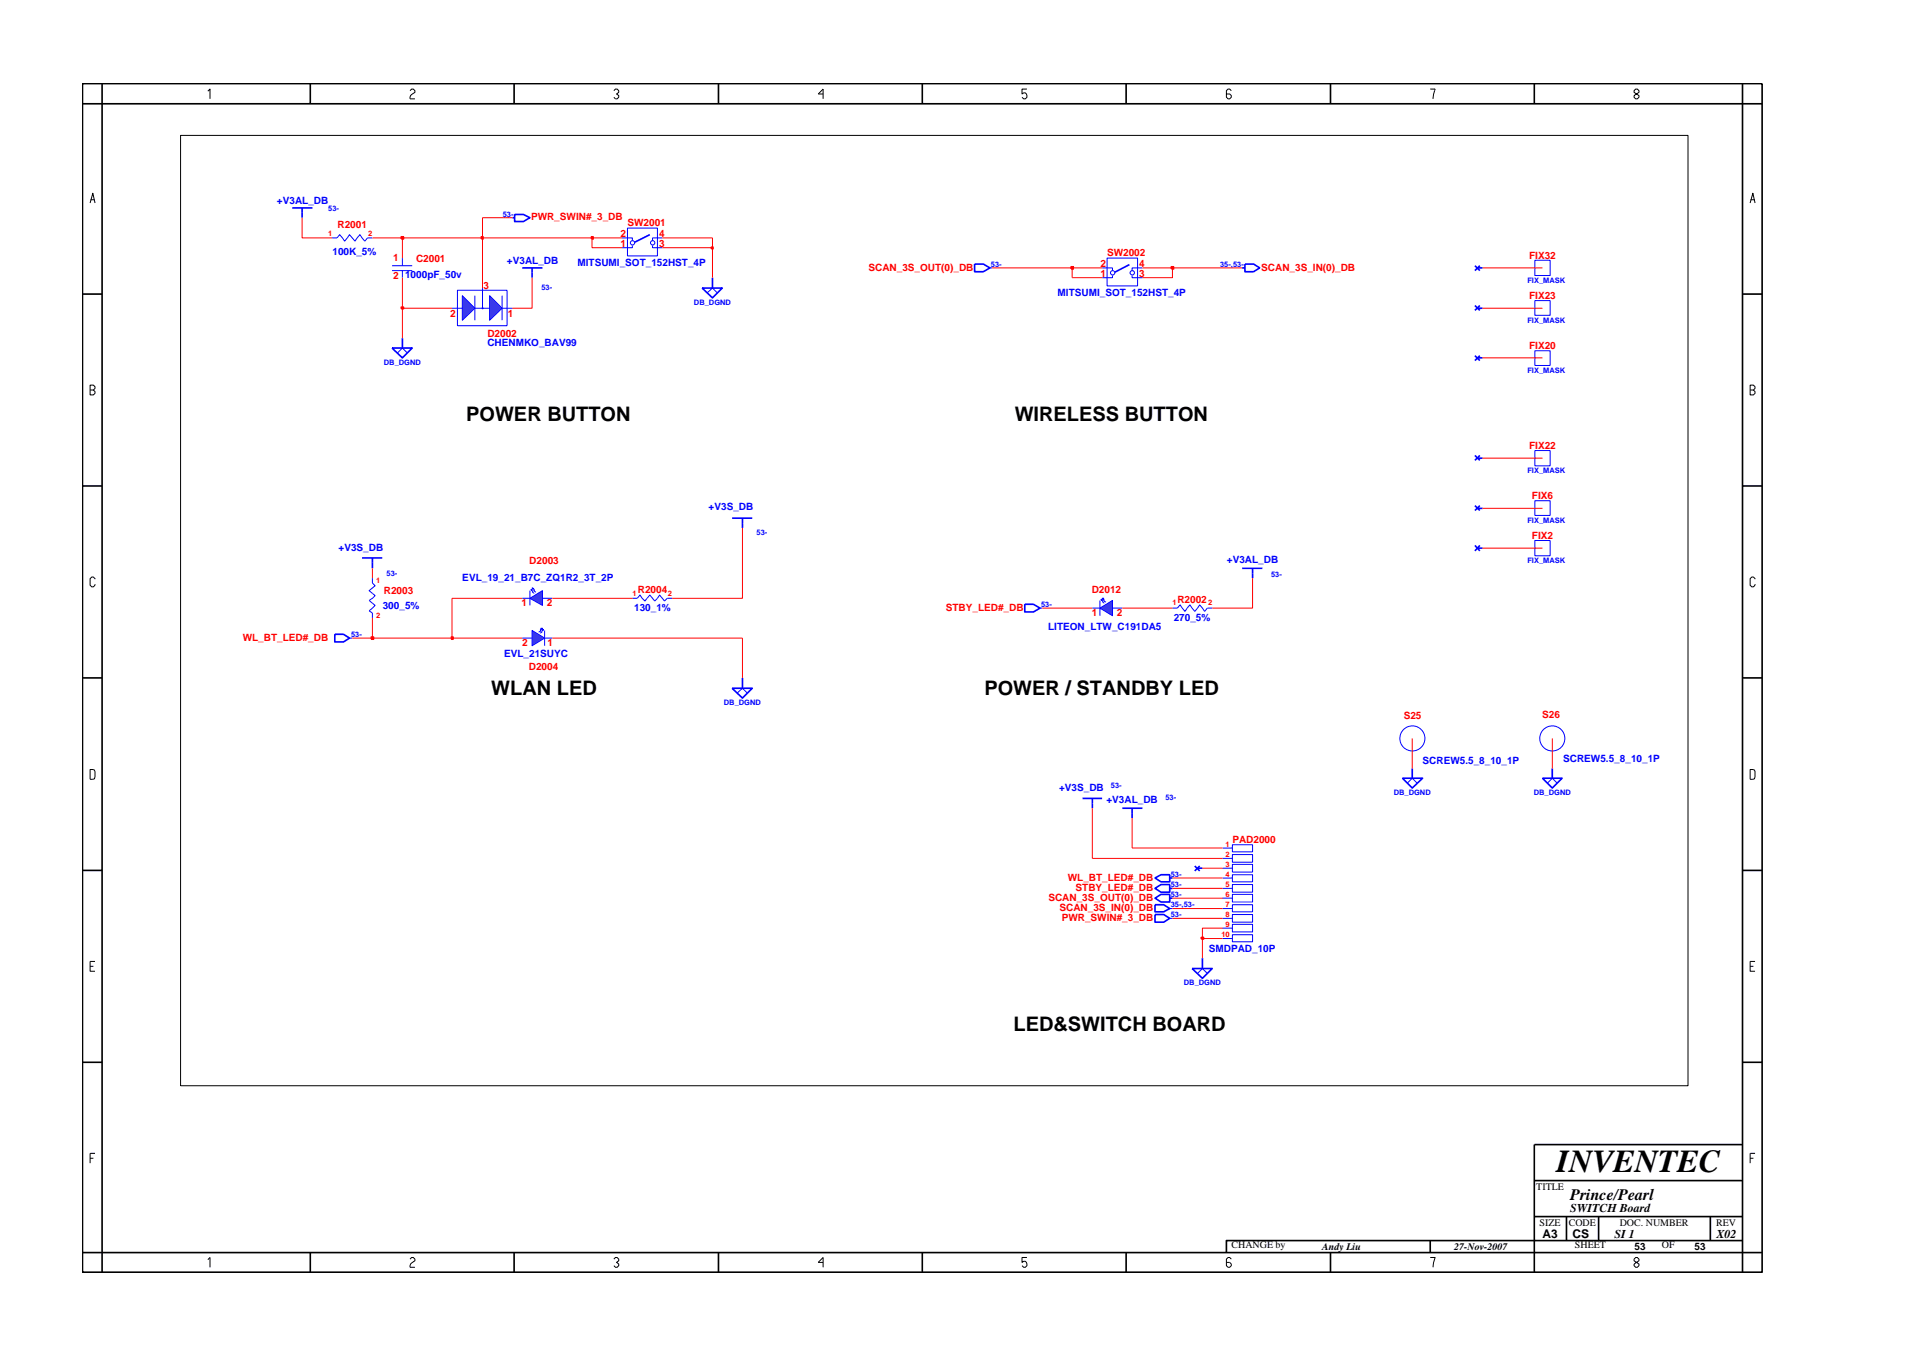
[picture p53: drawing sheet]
<svg xmlns="http://www.w3.org/2000/svg" width="297mm" height="210mm" viewBox="0 0 297 210" stroke-linecap="round" stroke-linejoin="round" font-family="sans-serif">
<defs><g id="words">
<text font-size="5" x="241.8" y="182">INVENTEC</text>
<g font-size="3.1">
<text x="72.4" y="65.4">POWER BUTTON</text>
<text x="157.6" y="65.4">WIRELESS BUTTON</text>
<text x="76.3" y="107.9">WLAN LED</text>
<text x="152.9" y="107.9">POWER / STANDBY LED</text>
<text x="157.4" y="160.1">LED&amp;SWITCH BOARD</text>
</g>
<text font-size="2.5" x="244" y="186.3">Prince/Pearl</text>
<g font-size="1.9">
<text x="244" y="188.2">SWITCH Board</text>
<text x="239.6" y="192.2">A3</text>
<text x="244.3" y="192.3">CS</text>
<text x="250.8" y="192.2">SI 1</text>
<text x="266.6" y="192.2">X02</text>
</g>
<g font-size="1.6" fill="#00f">
<text x="43" y="31.6">+V3AL_DB</text>
<text x="51.7" y="39.7">100K_5%</text>
<text x="78.8" y="41">+V3AL_DB</text>
<text x="89.7" y="41.3">MITSUMI_SOT_152HST_4P</text>
<text x="62.9" y="43.1">1000pF_50v</text>
<text x="164.3" y="46">MITSUMI_SOT_152HST_4P</text>
<text x="75.7" y="53.7">CHENMKO_BAV99</text>
<text x="110.1" y="79.3">+V3S_DB</text>
<text x="52.6" y="85.5">+V3S_DB</text>
<text x="190.6" y="87.4">+V3AL_DB</text>
<text x="59.5" y="94.6">300_5%</text>
<text x="71.8" y="90.2">EVL_19_21_B7C_ZQ1R2_3T_2P</text>
<text x="98.5" y="94.9">130_1%</text>
<text x="162.8" y="97.9">LITEON_LTW_C191DA5</text>
<text x="182.3" y="96.4">270_5%</text>
<text x="78.3" y="102.1">EVL_21SUYC</text>
<text x="221" y="118.6">SCREW5.5_8_10_1P</text>
<text x="242.9" y="118.3">SCREW5.5_8_10_1P</text>
<text x="164.5" y="122.8">+V3S_DB</text>
<text x="171.9" y="124.7">+V3AL_DB</text>
<text x="187.8" y="147.9">SMDPAD_10P</text>
</g>
<g font-size="1.6" fill="#f00">
<text x="52.4" y="35.4">R2001</text>
<text x="82.5" y="34.2">PWR_SWIN#_3_DB</text>
<text x="97.5" y="35.1">SW2001</text>
<text x="61.1" y="40.6">1</text>
<text x="64.6" y="40.8">C2001</text>
<text x="96.4" y="36.8">2</text>
<text x="96.4" y="38.3">1</text>
<text x="102.4" y="36.8">4</text>
<text x="102.4" y="38.3">3</text>
<text x="171" y="41.4">2</text>
<text x="172" y="39.7">SW2002</text>
<text x="177" y="41.4">4</text>
<text x="237.6" y="40.2">FIX32</text>
<text x="61.1" y="43.3">2</text>
<text x="75.1" y="44.9">3</text>
<text x="134.9" y="42">SCAN_3S_OUT(0)_DB</text>
<text x="171" y="43">1</text>
<text x="177" y="43">3</text>
<text x="195.9" y="42">SCAN_3S_IN(0)_DB</text>
<text x="237.6" y="46.4">FIX23</text>
<text x="69.9" y="49.2">2</text>
<text x="75.7" y="52.3">D2002</text>
<text x="78.9" y="49.2">1</text>
<text x="237.6" y="54.2">FIX20</text>
<text x="237.6" y="69.8">FIX22</text>
<text x="238" y="77.5">FIX6</text>
<text x="238" y="83.8">FIX2</text>
<text x="82.2" y="87.6">D2003</text>
<text x="59.6" y="92.3">R2003</text>
<text x="81" y="94.1">1</text>
<text x="84.9" y="94.1">2</text>
<text x="99.1" y="92.1">R2004</text>
<text x="146.9" y="94.8">STBY_LED#_DB</text>
<text x="169.6" y="95.6">1</text>
<text x="169.6" y="92.1">D2012</text>
<text x="173.5" y="95.6">2</text>
<text x="182.9" y="93.7">R2002</text>
<text x="37.7" y="99.5">WL_BT_LED#_DB</text>
<text x="81.1" y="100.3">2</text>
<text x="85" y="100.3">1</text>
<text x="82.2" y="104.1">D2004</text>
<text x="218.1" y="111.7">S25</text>
<text x="239.6" y="111.4">S26</text>
<text x="191.5" y="130.9">PAD2000</text>
<text x="165.9" y="136.8">WL_BT_LED#_DB</text>
<text x="162.9" y="139.9">SCAN_3S_OUT(0)_DB</text>
<text x="164.6" y="141.4">SCAN_3S_IN(0)_DB</text>
<text x="164.9" y="143">PWR_SWIN#_3_DB</text>
<text x="167.1" y="138.4">STBY_LED#_DB</text>
</g>
<g font-size="1.6">
<text x="238.7" y="184.8">TITLE</text>
<text x="239.2" y="190.4">SIZE</text>
<text x="243.7" y="190.4">CODE</text>
<text x="251.6" y="190.4">DOC. NUMBER</text>
<text x="266.6" y="190.4">REV</text>
<text x="191.3" y="193.9">CHANGE by</text>
<text x="205.4" y="194.1">Andy Liu</text>
<text x="225.9" y="194.1">27-Nov-2007</text>
<text x="244.7" y="193.9">SHEET</text>
<text x="253.9" y="194.1">53</text>
<text x="258.2" y="193.9">OF</text>
<text x="263.3" y="194.1">53</text>
</g>
<g font-size="1.2" fill="#00f">
<text x="51" y="32.8">53-</text>
<text x="78.1" y="33.6">53-</text>
<text x="154" y="41.4">53-</text>
<text x="189.5" y="41.4">35-,53-</text>
<text x="84.1" y="45">53-</text>
<text x="107.8" y="47.3">DB_DGND</text>
<text x="237.3" y="44">FIX_MASK</text>
<text x="237.3" y="50.2">FIX_MASK</text>
<text x="59.6" y="56.7">DB_DGND</text>
<text x="237.3" y="57.9">FIX_MASK</text>
<text x="237.3" y="73.4">FIX_MASK</text>
<text x="117.5" y="83.1">53-</text>
<text x="237.3" y="81.2">FIX_MASK</text>
<text x="60.1" y="89.4">53-</text>
<text x="197.5" y="89.6">53-</text>
<text x="237.3" y="87.4">FIX_MASK</text>
<text x="161.7" y="94.3">53-</text>
<text x="54.6" y="98.9">53-</text>
<text x="112.5" y="109.4">DB_DGND</text>
<text x="172.6" y="122.3">53-</text>
<text x="181" y="124.3">53-</text>
<text x="216.5" y="123.5">DB_DGND</text>
<text x="238.3" y="123.5">DB_DGND</text>
<text x="181.9" y="136.2">53-</text>
<text x="181.9" y="137.8">53-</text>
<text x="181.9" y="142.4">53-</text>
<text x="181.9" y="140.8">35-,53-</text>
<text x="181.9" y="139.3">53-</text>
<text x="183.9" y="153">DB_DGND</text>
</g>
<g font-size="1.2" fill="#f00">
<text x="51" y="36.6">1</text>
<text x="57.2" y="36.6">2</text>
<text x="58.4" y="90.5">1</text>
<text x="58.4" y="96">2</text>
<text x="98.2" y="92.5">1</text>
<text x="103.8" y="92.5">2</text>
<text x="182.1" y="94">1</text>
<text x="187.7" y="94">2</text>
<text x="190.4" y="131.5">1</text>
<text x="190.4" y="137.8">5</text>
<text x="190.4" y="133.1">2</text>
<text x="190.4" y="134.6">3</text>
<text x="190.4" y="136.2">4</text>
<text x="190.4" y="139.3">6</text>
<text x="190.4" y="140.8">7</text>
<text x="190.4" y="142.4">8</text>
<text x="190.4" y="144">9</text>
<text x="189.7" y="145.5">10</text>
</g>
</g></defs>
<path d="M113.7 80.5h3.2M115.3 80.5v1.5" fill="none" stroke="#00f" stroke-width=".25"/>
<g fill="none" stroke="#00f" stroke-width=".16">
<path d="M98.2 92.9h.8l.4-.5 .8 .9 .8-.9 .7 .9 .8-.9 .7 .9 .5-.4h.7M169.7 94.4h1.2M170.9 93.2v2.4M172.8 94.4h1.6M189.9 131.7h1.6M189.9 134.8h1.6M189.9 138h1.6M189.9 133.3h1.6M189.9 136.3h1.6M189.9 139.5h1.6M191.5 131.2h3.1v1.1h-3.1zM191.5 132.7h3.1v1.2h-3.1z"/>
<path d="M191.5 134.2h3.1v1.2h-3.1zM191.5 135.8h3.1v1.1h-3.1zM191.5 137.4h3.1v1.1h-3.1zM191.5 138.9h3.1v1.2h-3.1zM189.9 141.1h1.6M189.9 144.1h1.6M189.9 142.6h1.6M189.9 145.7h1.6M191.5 140.5h3.1v1.1h-3.1zM191.5 142h3.1v1.2h-3.1zM191.5 143.5h3.1v1.2h-3.1zM191.5 145.1h3.1v1.1h-3.1z"/>
</g>
<path d="M170.9 94.4l1.9-1.2v2.4z" fill="#3c3cc8"/>
<path d="M170.9 94.4l1.9-1.2v2.4z" fill="none" stroke="#00f" stroke-width=".16"/>
<path d="M171.1 93.1l.1 .1h-.1z" fill="#3c3cc8"/>
<path d="M171.1 93.1l.1 .1h-.1zM171.1 93.1l.2 .2v.2l.3 .2" fill="none" stroke="#00f" stroke-width=".16"/>
<path d="M171.2 92.9h.3l-.2 .2z" fill="#3c3cc8"/>
<path d="M60.9 42h3.1M60.9 41.3h3.1M62.5 40.1v1.2M62.5 42v1.1M238.4 46.7h2.4v2.3h-2.4zM238.4 70h2.4v2.3h-2.4zM171.2 92.9h.3l-.2 .2zM171.2 92.9l.4 .3-.1 .1 .3 .2M182.1 94.4h.8l.4-.5 .8 1 .8-1 .7 1 .8-1 .7 1 .5-.5h.7" fill="none" stroke="#00f" stroke-width=".16"/>
<path d="M193 41.6h.4M193.4 41h1.4l.9 .6-.9 .6h-1.4z" fill="none" stroke="#00f" stroke-width=".25"/>
<path d="M76.1 45.9l1.9 2-1.9 1.8z" fill="#3c3cc8"/>
<path d="M75 47.9h1.1M76.1 45.9l1.9 2-1.9 1.8zM78 45.9v3.8M78 47.9h1.6" fill="none" stroke="#00f" stroke-width=".16"/>
<path d="M71.8 45.9l2 2-2 1.8z" fill="#3c3cc8"/>
<path d="M70.2 47.9h1.6M71.1 45.1h7.7v5.5h-7.7zM71.8 45.9l2 2-2 1.8zM73.8 45.9v3.8M75 44.7v3.2h-1.2" fill="none" stroke="#00f" stroke-width=".16"/>
<circle cx="75" cy="47.9" r=".08" fill="#3c3cc8"/>
<g fill="none" stroke="#00f" stroke-width=".16">
<path d="M54.3 99.1h.4M57.9 89.8v.7l.4 .5-1 .7 1 .8-1 .7 1 .8-1 .9 .6 .3v.8M81.1 92.9h1.2M82.3 91.7v2.3M84.3 92.9h1.5M181.7 142.6h.4"/>
<circle cx="75" cy="47.9" r=".08"/>
<circle cx="219.4" cy="114.7" r="1.95"/>
<circle cx="241.2" cy="114.7" r="1.95"/>
</g>
<g fill="none" stroke="#00f" stroke-width=".25">
<path d="M81.1 41.6h3.2M82.7 41.6v1.5M229.1 55.2l.8 .8M229.1 41.3l.8 .7M229.5 55.6h.8M229.5 41.6h.8M229.9 55.2l-.8 .8M229.9 41.3l-.8 .7M229.1 70.7l.8 .8M229.5 71.1h.8M229.9 70.7l-.8 .8M52 98.5h1.4l.9 .6-.9 .6h-1.4z"/>
<path d="M193 88.3h3.1M194.6 88.3v1.5M174.4 125.5h3.1M175.9 125.5v1.5M179.4 139.5l1-.6h1.3v1.2h-1.3zM179.4 138l1-.6h1.3v1.1h-1.3zM181.7 139.5h.4M181.7 138h.4M179.4 142h1.4l.9 .6-.9 .6h-1.4z"/>
</g>
<path d="M82.3 92.9l2-1.2v2.3z" fill="#3c3cc8"/>
<path d="M82.3 92.9l2-1.2v2.3z" fill="none" stroke="#00f" stroke-width=".16"/>
<path d="M82.5 91.6h.2l-.1 .1z" fill="#3c3cc8"/>
<path d="M82.5 91.6h.2l-.1 .1zM82.5 91.6l.2 .2v.2l.3 .1" fill="none" stroke="#00f" stroke-width=".16"/>
<path d="M82.7 91.3l.2 .1-.2 .1z" fill="#3c3cc8"/>
<g fill="none" stroke="#00f" stroke-width=".16">
<path d="M51.6 36.9h.8l.4-.5 .7 1.1 .8-1.1 .8 1.1 .8-1.1 .8 1.1 .4-.6h.8M109.8 45.5l.9-.8 .7 .8M153.8 41.6h.3M171.2 41.6h1.6v.4M172 40.1h4.7v4.3h-4.7zM172.8 42.8v.3h-1.6M175.9 42.8v.3h1.6M177.5 41.6h-1.6v.4M238.4 54.5h2.4v2.3h-2.4zM238.4 77.8h2.4v2.2h-2.4zM81.1 99.1h1.6M82.7 91.3l.2 .1-.2 .1z"/>
<path d="M82.7 91.3l.3 .3-.1 .1 .4 .3M84.6 99.1h1.2M84.6 97.9v2.4M161.6 94.4h.3M114.5 107.6l.8-.7 .8 .7M218.6 121.6l.8-.8 .8 .8M240.4 121.6l.8-.8 .7 .8M181.7 141.1h.4M186 151.2l.8-.8 .8 .8"/>
<circle cx="172.9" cy="42.4" r=".34"/>
<circle cx="175.9" cy="42.4" r=".34"/>
</g>
<g fill="none" stroke="#00f" stroke-width=".25">
<path d="M79.6 33.8h.4M80 33.3h1.3l1 .5-1 .6h-1.3zM109.1 44.7h3.1l-1.5 1.6zM110.7 43.1v1.6M151.4 41h1.4l1 .6-1 .6h-1.4zM175.5 41.1l-2.3 1.2M229.1 47.4l.8 .8M229.5 47.9h.8M229.9 47.4l-.8 .8M229.1 78.5l.8 .8M229.5 78.9h.8M229.9 78.5l-.8 .8"/>
<path d="M56.2 86.6h3.2M57.9 86.6v1.7M159.2 93.8h1.4l1 .6-1 .6h-1.4zM229.1 84.7l.8 .8M229.5 85.1h.8M229.9 84.7l-.8 .8M113.7 106.9h3.2l-1.6 1.5zM115.3 105.3v1.6M219.4 119.3v1.5M241.2 119.3v1.5M168.2 124h3M169.7 124v1.5"/>
<path d="M179.4 136.3l1-.5h1.3v1.1h-1.3zM181.7 136.3h.4M185.6 134.5l.8 .7M186 134.8h.8M186.4 134.5l-.8 .7M217.9 120.8h3.1l-1.6 1.6zM239.6 120.8h3.1l-1.5 1.6zM179.4 140.5h1.4l.9 .6-.9 .5h-1.4zM185.2 150.4h3.1l-1.5 1.5zM186.8 148.8v1.6"/>
</g>
<path d="M82.7 97.9l1.9 1.2-1.9 1.2z" fill="#3c3cc8"/>
<path d="M82.7 97.9l1.9 1.2-1.9 1.2z" fill="none" stroke="#00f" stroke-width=".16"/>
<path d="M84.3 97.8l.1-.1v.2z" fill="#3c3cc8"/>
<path d="M84.3 97.8l.1-.1v.2zM84.4 97.7l-.2 .3v.2l-.3 .1" fill="none" stroke="#00f" stroke-width=".16"/>
<path d="M84 97.6h.3l-.1 .1z" fill="#3c3cc8"/>
<g fill="none" stroke="#00f" stroke-width=".16">
<path d="M96.6 36.9h1.6v.5M97.5 35.4h4.6v4.3h-4.6zM98.2 38.1v.4h-1.6M101.4 38.1v.4h1.5M102.9 36.9h-1.5v.5M61.8 54.8l.7-.8 .8 .8M238.4 40.4h2.4v2.4h-2.4zM84 97.6h.3l-.1 .1zM84.3 97.6l-.4 .2 .1 .2-.3 .2M238.4 83.9h2.4v2.4h-2.4z"/>
<circle cx="98.3" cy="37.7" r=".34"/>
<circle cx="101.4" cy="37.7" r=".34"/>
</g>
<path d="M45.4 32.3h3.1M46.9 32.3v1.5M101 36.4l-2.4 1.2M60.9 54h3.1l-1.5 1.6zM62.5 52.5v1.5" fill="none" stroke="#00f" stroke-width=".25"/>
<path d="M186.8 145.7v3.1" fill="none" stroke="#f00" stroke-width=".16"/>
<path d="M186.6 145.6h.4v.2h-.4z" fill="#8e2323"/>
<path d="M186.6 145.6h.4v.2h-.4z" fill="none" stroke="#f00" stroke-width=".25"/>
<g fill="none" stroke="#f00" stroke-width=".16">
<path d="M54.7 99.1h3.2M115.3 99.1v6.2M219.4 114.7v4.6M241.2 114.7v4.6M169.7 125.5v7.8h20.2M175.9 127v4.7h14M182.1 139.5h7.8M182.1 136.3h7.8M182.1 138h7.8M186.8 134.8h3.1M182.1 142.6h7.8M182.1 141.1h7.8"/>
<path d="M189.9 144.1h-3.1v1.6h3.1"/>
</g>
<path d="M57.7 98.9h.3v.4h-.3z" fill="#8e2323"/>
<path d="M57.7 98.9h.3v.4h-.3z" fill="none" stroke="#f00" stroke-width=".25"/>
<path d="M57.9 96v3.1h12.3" fill="none" stroke="#f00" stroke-width=".16"/>
<path d="M70.1 98.9h.3v.4h-.3z" fill="#8e2323"/>
<path d="M70.1 98.9h.3v.4h-.3z" fill="none" stroke="#f00" stroke-width=".25"/>
<g fill="none" stroke="#f00" stroke-width=".16">
<path d="M62.5 47.9v4.6M230.3 55.6h9.3M230.3 78.9h9.3M230.3 71.1h9.3M57.9 88.3v1.5M81.1 92.9h-10.9v6.2h10.9M85.8 99.1h29.5M85.8 92.9h12.4M115.3 82v10.9h-10.9M161.9 94.4h7.8M174.4 94.4h7.7M194.6 89.8v4.6h-6.3"/>
<path d="M230.3 85.1h9.3"/>
</g>
<path d="M62.3 47.7h.4v.2h-.4z" fill="#8e2323"/>
<path d="M62.3 47.7h.4v.2h-.4z" fill="none" stroke="#f00" stroke-width=".25"/>
<path d="M75 36.9v7.8M110.7 38.5v4.6M62.5 43.1v4.8h7.7M82.7 43.1v4.8h-3.1M154.1 41.6h12.5v1.5h4.6M182.1 41.6v1.5h-4.6M230.3 47.9h9.3" fill="none" stroke="#f00" stroke-width=".16"/>
<path d="M166.4 41.4h.3v.4h-.3z" fill="#8e2323"/>
<path d="M166.4 41.4h.3v.4h-.3z" fill="none" stroke="#f00" stroke-width=".25"/>
<path d="M166.6 41.6h4.6M177.5 41.6h4.6" fill="none" stroke="#f00" stroke-width=".16"/>
<path d="M182 41.4h.3v.4h-.3z" fill="#8e2323"/>
<path d="M182 41.4h.3v.4h-.3z" fill="none" stroke="#f00" stroke-width=".25"/>
<path d="M62.5 36.9v3.2M92 36.9v1.6h4.6M102.9 38.5h7.8M182.1 41.6h10.9M230.3 41.6h9.3" fill="none" stroke="#f00" stroke-width=".16"/>
<path d="M110.5 38.4h.3v.2h-.3z" fill="#8e2323"/>
<path d="M110.5 38.4h.3v.2h-.3z" fill="none" stroke="#f00" stroke-width=".25"/>
<path d="M46.9 33.8v3.1h4.7M57.9 36.9h4.6M110.7 36.9v1.6" fill="none" stroke="#f00" stroke-width=".16"/>
<path d="M62.3 36.8h.4v.3h-.4z" fill="#8e2323"/>
<path d="M62.3 36.8h.4v.3h-.4z" fill="none" stroke="#f00" stroke-width=".25"/>
<path d="M62.5 36.9h12.5" fill="none" stroke="#f00" stroke-width=".16"/>
<path d="M74.8 36.8h.2v.3h-.2z" fill="#8e2323"/>
<path d="M74.8 36.8h.2v.3h-.2z" fill="none" stroke="#f00" stroke-width=".25"/>
<path d="M75 33.8v3.1h17" fill="none" stroke="#f00" stroke-width=".16"/>
<path d="M91.9 36.8h.2v.3h-.2z" fill="#8e2323"/>
<path d="M91.9 36.8h.2v.3h-.2z" fill="none" stroke="#f00" stroke-width=".25"/>
<path d="M75 33.8h4.6M92 36.9h4.6M102.9 36.9h7.8" fill="none" stroke="#f00" stroke-width=".16"/>
<g fill="none" stroke="#000" stroke-width=".25">
<path d="M12.8 13h261v184.6h-261zM15.9 13v184.6M48.2 13v3.1M79.9 13v3.1M111.6 13v3.1M143.3 13v3.1M174.9 13v3.1M206.7 13v3.1M238.4 13v3.1M270.7 13v184.6M273.8 16.1h-261M12.8 45.7h3.1"/>
<path d="M270.7 45.7h3.1M12.8 75.5h3.1M270.7 75.5h3.1M12.8 105.3h3.1M270.7 105.3h3.1M12.8 135.2h3.1M270.7 135.2h3.1M12.8 165h3.1M270.7 177.7h-32.3v19.9M270.7 165h3.1M48.2 194.5v3.1M79.9 194.5v3.1"/>
<path d="M111.6 194.5v3.1M143.3 194.5v3.1M174.9 194.5v3.1M206.7 194.5v3.1M222.2 192.6v1.9M238.4 183.3h32.3M238.4 188.9h32.3M243.4 188.9v3.7M248.4 188.9v3.7M265.7 188.9v3.7M270.7 192.6h-80.2v1.9M273.8 194.5h-261"/>
</g>
<g fill="none" stroke="#000" stroke-width=".16">
<path d="M32.3 14.2l.3-.4v1.6M63.7 14.1l.3-.3h.2l.3 .3v.2l-.7 .5-.1 .6h.8M95.4 14.1l.2-.3h.3l.2 .3v.2l-.3 .3 .3 .2v.3l-.2 .3h-.3l-.2-.3M127.9 14.6h-.8l.8-.8v1.6M159.5 13.8h-.7v.8l.2-.2a.5 .5 0 0 1 .5 .7l-.2 .3h-.3l-.2-.3M191.3 14.1l-.3-.3h-.2l-.3 .3v1l.3 .3h.2l.3-.3v-.3l-.3-.2h-.5M222.2 13.8h.8l-.4 1.6M254.1 13.8l-.2 .3v.2l.7 .5v.3l-.2 .3h-.3l-.2-.3v-.3l.7-.5v-.2l-.2-.3zM14 31.5l.4-1.5 .4 1.5M14.1 31h.6M28.1 21h234.1v147.6h-234.1zM271.9 31.5l.4-1.5 .4 1.5"/>
<path d="M272 31h.6M14 59.8h.5l.3 .3v.2l-.3 .3 .3 .2v.3l-.3 .2h-.5zM271.9 59.8h.5l.3 .3v.2l-.3 .3 .3 .2v.3l-.3 .2h-.5zM14 60.6h.5M271.9 60.6h.5M14.8 89.9l-.3-.3h-.2l-.3 .3v1l.3 .2h.2l.3-.2v-.2M272.7 89.9l-.3-.3h-.3l-.2 .3v1l.2 .2h.3l.3-.2v-.2M14 119.5l.7 .1 .1 .2-.1 1.1-.7 .1zM271.9 119.5l.7 .1 .1 .2-.1 1.1-.7 .1zM14 150.1h.5M14.8 149.3h-.8v1.5h.8M271.9 150.1h.5"/>
<path d="M272.7 149.3h-.8v1.5h.8M14 179.9h.5M14.8 179.1h-.8v1.5M271.9 179.9h.5M272.7 179.1h-.8v1.5M32.3 195.6l.3-.3v1.5M63.7 195.5l.3-.2h.2l.3 .2v.3l-.7 .5-.1 .2v.3h.8M95.4 195.5l.2-.2h.3l.2 .2v.3l-.3 .2 .3 .3v.2l-.2 .3h-.3l-.2-.3M127.9 196h-.8l.8-.7v1.5M159.5 195.3h-.7v.7l.2-.1a.5 .5 0 0 1 .5 .6l-.2 .3h-.3l-.2-.3M191.3 195.5l-.3-.2h-.2l-.3 .2v1l.3 .3h.2l.3-.3v-.2l-.3-.3h-.5M222.2 195.3h.8l-.4 1.5"/>
<path d="M254.1 195.3l-.2 .2v.3l.7 .5v.2l-.2 .3h-.3l-.2-.3v-.2l.7-.5v-.3l-.2-.2z"/>
</g>
<use href="#words"/>
</svg>
